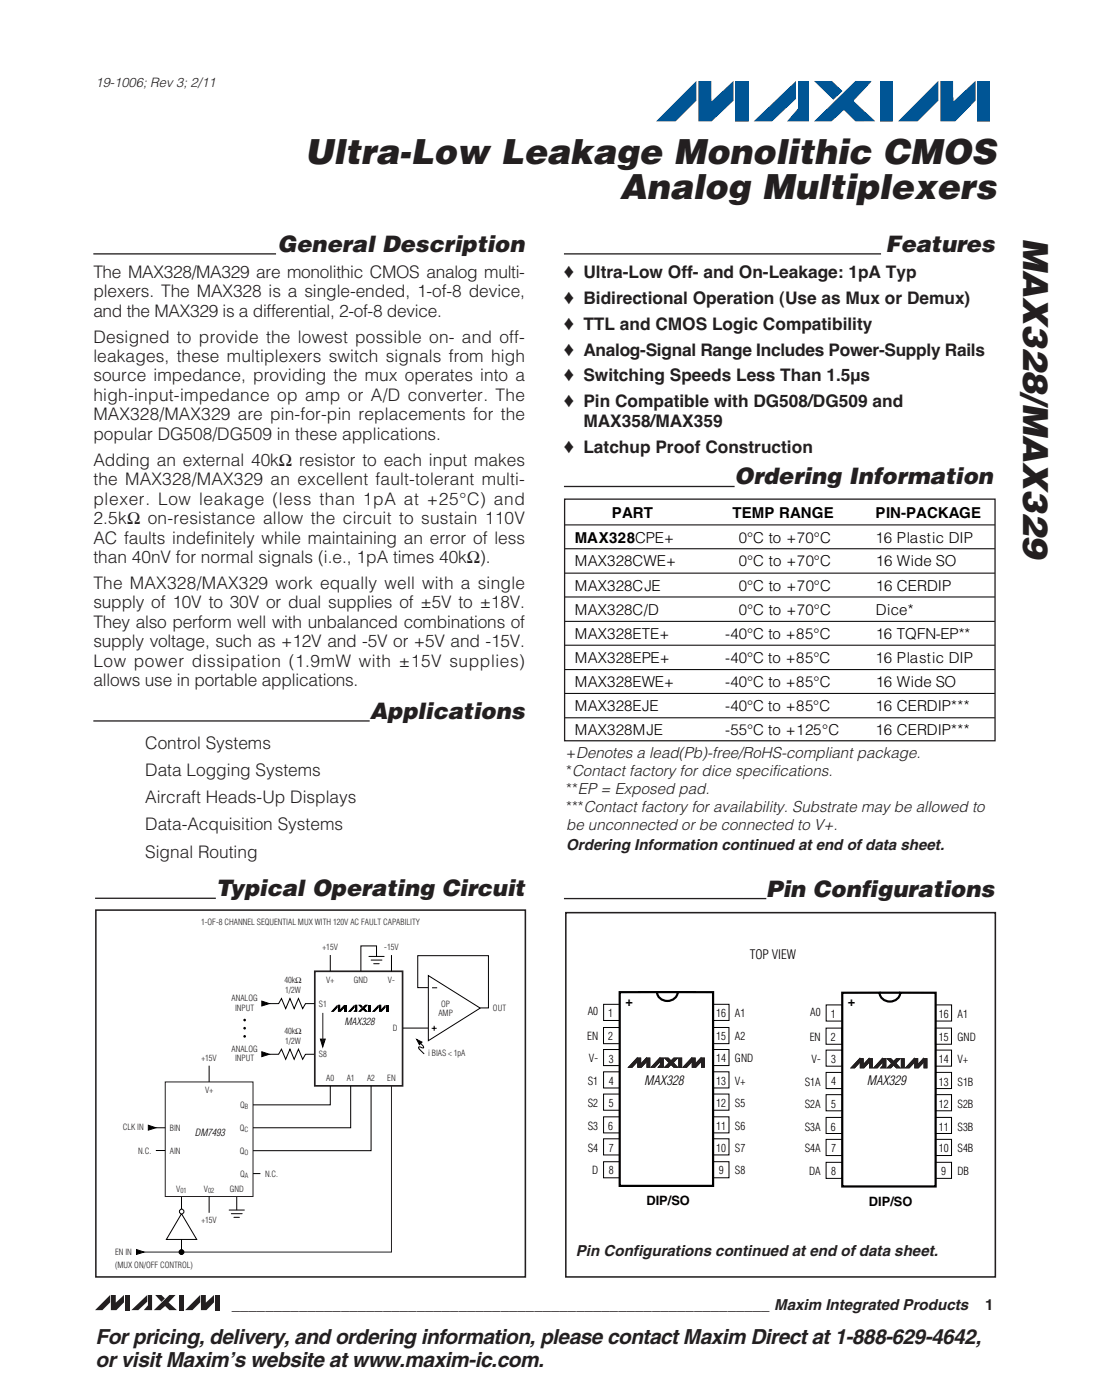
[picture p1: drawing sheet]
<svg xmlns="http://www.w3.org/2000/svg" width="216mm" height="274mm" viewBox="0 0 216 274" stroke-linecap="round" stroke-linejoin="round" font-family="sans-serif">
<defs><g id="words">
<g font-size="6.9" fill="#231f20">
<text x="59.7" y="32.1">Ultra-Low Leakage Monolithic CMOS</text>
<text x="121.4" y="38.9">Analog Multiplexers</text>
<text x="200.4" y="46.6" transform="rotate(90 200.4 46.6)">MAX328/MAX329</text>
</g>
<g font-size="4.5" fill="#231f20">
<text x="54.4" y="49.3">General Description</text>
<text x="173.5" y="49.3">Features</text>
<text x="143.9" y="94.9">Ordering Information</text>
<text x="72.4" y="140.9">Applications</text>
<text x="42.3" y="175.6">Typical Operating Circuit</text>
<text x="150.1" y="175.7">Pin Configurations</text>
</g>
<g font-size="4.2" fill="#231f20">
<text x="18.7" y="263.3">For pricing, delivery, and ordering information, please contact Maxim Direct at 1-888-629-4642,</text>
<text x="18.7" y="267.9">or visit Maxim’s website at www.maxim-ic.com.</text>
</g>
<g font-size="3.4" fill="#231f20">
<text x="18.3" y="54.4">The MAX328/MA329 are monolithic CMOS analog multi-</text>
<text x="18.3" y="58.2">plexers. The MAX328 is a single-ended, 1-of-8 device,</text>
<text x="110.5" y="54.4">♦ Ultra-Low Off- and On-Leakage: 1pA Typ</text>
<text x="110.5" y="59.5">♦ Bidirectional Operation (Use as Mux or Demux)</text>
<text x="18.3" y="62">and the MAX329 is a differential, 2-of-8 device.</text>
<text x="110.5" y="64.6">♦ TTL and CMOS Logic Compatibility</text>
<text x="18.3" y="67.1">Designed to provide the lowest possible on- and off-</text>
<text x="18.3" y="70.9">leakages, these multiplexers switch signals from high</text>
<text x="110.5" y="69.7">♦ Analog-Signal Range Includes Power-Supply Rails</text>
<text x="18.3" y="74.7">source impedance, providing the mux operates into a</text>
<text x="110.5" y="74.7">♦ Switching Speeds Less Than 1.5µs</text>
<text x="18.3" y="78.6">high-input-impedance op amp or A/D converter. The</text>
<text x="18.3" y="82.4">MAX328/MAX329 are pin-for-pin replacements for the</text>
<text x="110.5" y="79.8">♦ Pin Compatible with DG508/DG509 and</text>
<text x="114.3" y="83.6">MAX358/MAX359</text>
<text x="18.3" y="86.2">popular DG508/DG509 in these applications.</text>
<text x="110.5" y="88.7">♦ Latchup Proof Construction</text>
<text x="18.3" y="95.1">the MAX328/MAX329 an excellent fault-tolerant multi-</text>
<text x="18.3" y="91.3">Adding an external 40kΩ resistor to each input makes</text>
<text x="18.3" y="98.9">plexer. Low leakage (less than 1pA at +25°C) and</text>
<text x="18.3" y="102.7">2.5kΩ on-resistance allow the circuit to sustain 110V</text>
<text x="18.3" y="106.5">AC faults indefinitely while maintaining an error of less</text>
<text x="18.3" y="110.3">than 40nV for normal signals (i.e., 1pA times 40kΩ).</text>
<text x="18.3" y="115.4">The MAX328/MAX329 work equally well with a single</text>
<text x="18.3" y="119.2">supply of 10V to 30V or dual supplies of ±5V to ±18V.</text>
<text x="18.3" y="123">They also perform well with unbalanced combinations of</text>
<text x="18.3" y="126.8">supply voltage, such as +12V and -5V or +5V and -15V.</text>
<text x="18.3" y="130.6">Low power dissipation (1.9mW with ±15V supplies)</text>
<text x="18.3" y="134.4">allows use in portable applications.</text>
<text x="28.4" y="146.7">Control Systems</text>
<text x="28.4" y="152">Data Logging Systems</text>
<text x="28.4" y="157.4">Aircraft Heads-Up Displays</text>
<text x="28.4" y="162.7">Data-Acquisition Systems</text>
<text x="28.4" y="168">Signal Routing</text>
</g>
<g font-size="3" fill="#231f20">
<text x="110.9" y="148.5">+Denotes a lead(Pb)-free/RoHS-compliant package.</text>
<text x="110.9" y="152.1">*Contact factory for dice specifications.</text>
<text x="110.9" y="155.6">**EP = Exposed pad.</text>
<text x="110.9" y="159.2">***Contact factory for availability. Substrate may be allowed to</text>
<text x="110.9" y="162.7">be unconnected or be connected to V+.</text>
<text x="110.9" y="166.5">Ordering Information continued at end of data sheet.</text>
<text x="112.8" y="246">Pin Configurations continued at end of data sheet.</text>
<text x="45.4" y="256.7">________________________________________________________________ Maxim Integrated Products</text>
<text x="193" y="256.7">1</text>
</g>
<g font-size="2.9">
<text x="119.8" y="101.4">PART</text>
<text x="143.5" y="101.4">TEMP RANGE</text>
<text x="171.6" y="101.4">PIN-PACKAGE</text>
<text x="112.6" y="106.3">MAX328CPE+</text>
<text x="144.7" y="106.3">0°C to +70°C</text>
<text x="171.5" y="106.3">16 Plastic DIP</text>
<text x="112.6" y="111">MAX328CWE+</text>
<text x="144.7" y="111">0°C to +70°C</text>
<text x="171.6" y="111">16 Wide SO</text>
<text x="112.6" y="115.8">MAX328CJE</text>
<text x="144.7" y="115.8">0°C to +70°C</text>
<text x="171.6" y="115.8">16 CERDIP</text>
<text x="112.6" y="120.4">MAX328C/D</text>
<text x="112.6" y="125.2">MAX328ETE+</text>
<text x="142.1" y="125.2">-40°C to +85°C</text>
<text x="144.7" y="120.4">0°C to +70°C</text>
<text x="171.6" y="125.2">16 TQFN-EP**</text>
<text x="171.6" y="120.4">Dice*</text>
<text x="112.6" y="129.9">MAX328EPE+</text>
<text x="142.1" y="129.9">-40°C to +85°C</text>
<text x="171.6" y="129.9">16 Plastic DIP</text>
<text x="112.6" y="134.7">MAX328EWE+</text>
<text x="142.1" y="134.7">-40°C to +85°C</text>
<text x="171.6" y="134.7">16 Wide SO</text>
<text x="112.6" y="139.3">MAX328EJE</text>
<text x="142.1" y="139.3">-40°C to +85°C</text>
<text x="171.5" y="139.3">16 CERDIP***</text>
<text x="112.6" y="144.1">MAX328MJE</text>
<text x="142.1" y="144.1">-55°C to +125°C</text>
<text x="171.5" y="144.1">16 CERDIP***</text>
</g>
<text font-size="2.6" fill="#231f20" x="18.7" y="17.1">19-1006; Rev 3; 2/11</text>
<g font-size="2.5">
<text x="146.9" y="187.9">TOP VIEW</text>
<text x="122.5" y="197.1">+</text>
<text x="166.1" y="197.2">+</text>
<text x="126.2" y="212.5">MAX328</text>
<text x="169.8" y="212.7">MAX329</text>
<text x="126.6" y="236.1">DIP/SO</text>
<text x="170.2" y="236.2">DIP/SO</text>
</g>
<g font-size="2.2">
<text x="115" y="203.9">EN</text>
<text x="115.1" y="199">A0</text>
<text x="119.2" y="199.4">1</text>
<text x="119.2" y="203.9">2</text>
<text x="140.3" y="199.4">16</text>
<text x="140.3" y="203.9">15</text>
<text x="144" y="199.4">A1</text>
<text x="144" y="203.9">A2</text>
<text x="158.6" y="204">EN</text>
<text x="158.7" y="199.1">A0</text>
<text x="162.8" y="199.5">1</text>
<text x="162.8" y="204">2</text>
<text x="183.9" y="199.5">16</text>
<text x="183.9" y="204">15</text>
<text x="187.6" y="199.5">A1</text>
<text x="187.6" y="204">GND</text>
<text x="115.4" y="208.2">V-</text>
<text x="119.3" y="208.2">3</text>
<text x="140.3" y="208.2">14</text>
<text x="144" y="208.2">GND</text>
<text x="159" y="208.3">V-</text>
<text x="162.9" y="208.3">3</text>
<text x="183.9" y="208.3">14</text>
<text x="187.6" y="208.3">V+</text>
<text x="115.1" y="212.6">S1</text>
<text x="119.3" y="212.6">4</text>
<text x="140.3" y="212.6">13</text>
<text x="144" y="212.6">V+</text>
<text x="157.7" y="212.7">S1A</text>
<text x="162.9" y="212.7">4</text>
<text x="183.9" y="212.7">13</text>
<text x="187.6" y="212.7">S1B</text>
<text x="115.1" y="221.4">S3</text>
<text x="115.1" y="217">S2</text>
<text x="119.2" y="221.4">6</text>
<text x="119.3" y="217">5</text>
<text x="140.3" y="217">12</text>
<text x="140.3" y="221.4">11</text>
<text x="144" y="217">S5</text>
<text x="144" y="221.4">S6</text>
<text x="157.7" y="221.5">S3A</text>
<text x="157.7" y="217.1">S2A</text>
<text x="162.8" y="221.5">6</text>
<text x="162.9" y="217.1">5</text>
<text x="183.9" y="217.1">12</text>
<text x="183.9" y="221.5">11</text>
<text x="187.6" y="217.1">S2B</text>
<text x="187.6" y="221.5">S3B</text>
<text x="115.1" y="225.7">S4</text>
<text x="119.3" y="225.7">7</text>
<text x="140.3" y="225.7">10</text>
<text x="144" y="225.7">S7</text>
<text x="157.7" y="225.8">S4A</text>
<text x="162.9" y="225.8">7</text>
<text x="183.9" y="225.8">10</text>
<text x="187.6" y="225.8">S4B</text>
<text x="116" y="230.1">D</text>
<text x="119.3" y="230.1">8</text>
<text x="140.8" y="230.1">9</text>
<text x="144" y="230.1">S8</text>
<text x="158.5" y="230.2">DA</text>
<text x="162.9" y="230.2">8</text>
<text x="184.4" y="230.2">9</text>
<text x="187.6" y="230.2">DB</text>
</g>
<g font-size="1.9">
<text x="67.5" y="200.9">MAX328</text>
<text x="38.2" y="222.5">DM7493</text>
</g>
<g font-size="1.7" fill="#231f20">
<text x="39.4" y="181.3">1-OF-8 CHANNEL SEQUENTIAL MUX WITH 120V AC FAULT CAPABILITY</text>
<text x="63.2" y="186.2">+15V</text>
<text x="75.3" y="186.2">-15V</text>
<text x="45.4" y="196.2">ANALOG</text>
<text x="55.7" y="192.7">40kΩ</text>
<text x="55.8" y="194.6">1/2W</text>
<text x="62.5" y="197.3">S1</text>
<text x="63.9" y="192.5">V+</text>
<text x="69.3" y="192.5">GND</text>
<text x="76" y="192.5">V-</text>
<text x="86.4" y="197.2">OP</text>
<text x="46" y="198.1">INPUT</text>
<text x="55.7" y="202.6">40kΩ</text>
<text x="77" y="202">D</text>
<text x="85.9" y="199.2">AMP</text>
<text x="96.6" y="198.1">OUT</text>
<text x="39.5" y="207.8">+15V</text>
<text x="45.4" y="206.1">ANALOG</text>
<text x="46" y="208">INPUT</text>
<text x="55.8" y="204.5">1/2W</text>
<text x="62.5" y="207.1">S8</text>
<text x="83.9" y="207">i BIAS &lt; 1pA</text>
<text x="40.2" y="214.1">V+</text>
<text x="63.9" y="211.9">A0</text>
<text x="67.9" y="211.9">A1</text>
<text x="71.9" y="211.9">A2</text>
<text x="75.9" y="211.9">EN</text>
<text x="24" y="221.5">CLK IN</text>
<text x="33.3" y="221.6">BIN</text>
<text x="47" y="221.6">Q</text>
<text x="47.1" y="217.1">Q</text>
<text x="27.1" y="226">N.C.</text>
<text x="33.3" y="226">AIN</text>
<text x="47" y="226.1">Q</text>
<text x="34.5" y="233.6">V</text>
<text x="39.9" y="233.6">V</text>
<text x="45" y="233.6">GND</text>
<text x="47.1" y="230.6">Q</text>
<text x="51.9" y="230.5">N.C.</text>
<text x="39.5" y="239.6">+15V</text>
<text x="22.6" y="245.9">EN IN</text>
<text x="22.6" y="248.4">(MUX ON/OFF CONTROL)</text>
</g>
<g font-size="1.4" fill="#231f20">
<text x="47.9" y="221.8">C</text>
<text x="48" y="217.4">B</text>
<text x="47.9" y="226.3">O</text>
<text x="35.4" y="233.8">01</text>
<text x="40.8" y="233.8">02</text>
<text x="48" y="230.8">A</text>
</g>
</g></defs>
<path d="M18.3 49.7h35.8M110.5 49.7h62.1M18.3 141.3h54.1" fill="none" stroke="#231f20" stroke-width=".26"/>
<path d="M18.6 251.9h26v5.1h-26z" fill="#fff"/>
<g fill="#231f20">
<path d="M25.7 256.7l3.2-3-.1 1.4-1.7 1.6z"/>
<path d="M29 253.7h.8v3h-1.6l.8-.9z"/>
<path d="M30.4 253.7h1.2l.7 .7-.7 .7z"/>
<path d="M30.1 256.7l3.1-3h1.2l-1.4 1.5 1.7 1.5h-1.5l-.8-.8-1 .8z"/>
<path d="M21.6 253.7v1.5l-1.5 1.5h-1.5z"/>
<path d="M21.7 253.7l1 .1v1.5l1.6-1.6v1.5l-1.5 1.5h-1.1z"/>
<path d="M24.4 253.8h1v2.9h-1z"/>
<path d="M35 253.8h.9v2.9h-.9z"/>
<path d="M39.2 253.7v1.5l-1.5 1.5h-1.4z"/>
<path d="M39.4 253.8l.9-.1v1.5l1.6-1.5v1.5l-1.5 1.5h-1z"/>
<path d="M42.1 253.7h.9v3h-.9z"/>
</g>
<path d="M165 194.5h7.3a2.04 2.04 0 0 0 2 1.7 2.04 2.04 0 0 0 2.1-1.7h6.9v38h-18.3z" fill="#fff" stroke="#000" stroke-width=".43"/>
<path d="M172.3 194.5h4.1" fill="none" stroke="#000" stroke-width=".43"/>
<g fill="none" stroke="#000" stroke-width=".2">
<path d="M118.3 196.8h3.1v3.2h-3.1zM139.7 196.8h3.1v3.2h-3.1zM118.2 201.3h3.2v3.2h-3.2zM118.2 218.8h3.2v3.2h-3.2zM118.2 205.6h3.2v3.2h-3.2zM118.2 210h3.2v3.2h-3.2zM118.2 214.4h3.2v3.1h-3.2zM139.7 201.3h3.1v3.2h-3.1zM139.7 218.8h3.1v3.2h-3.1zM139.7 205.6h3.1v3.2h-3.1zM139.7 210h3.1v3.2h-3.1zM139.7 214.4h3.1v3.1h-3.1z"/>
<path d="M118.2 223.1h3.2v3.2h-3.2zM118.2 227.6h3.2v3.2h-3.2zM139.7 223.1h3.1v3.2h-3.1zM139.7 227.6h3.1v3.2h-3.1z"/>
</g>
<path d="M121.4 194.4h7.3a2.04 2.04 0 0 0 2 1.7 2.04 2.04 0 0 0 2.1-1.7h6.9v38h-18.3z" fill="#fff" stroke="#000" stroke-width=".43"/>
<g fill="#231f20" stroke="#231f20" stroke-width=".2">
<path d="M124.8 207.3v.8l-1 1h-.7z"/>
<path d="M124.9 207.3h.6v1.2l1.1-1.2v.8l-.9 1h-.8z"/>
<path d="M126.7 207.3h.6v1.8h-.6z"/>
<path d="M129.2 207.3v.8l-.9 1h-.7z"/>
<path d="M129.4 207.3h.5v1.8h-.9l.4-.4z"/>
<path d="M132 207.3h.7l-.8 .9 .8 .9h-.7l-.5-.5-.6 .5h-.7z"/>
<path d="M130.2 207.3h.7l.5 .5-.4 .3z"/>
<path d="M133 207.3h.5v1.8h-.5z"/>
<path d="M135.5 207.3v.8l-1 1h-.7z"/>
<path d="M135.6 207.3h.6v1.2l1.1-1.2v.8l-1 1h-.7z"/>
<path d="M137.4 207.3h.6v1.8h-.6z"/>
<path d="M168.4 207.4v.8l-1 1h-.7z"/>
<path d="M168.5 207.4h.6v1.2l1.1-1.2v.8l-.9 1h-.8z"/>
<path d="M170.4 207.4h.5v1.8h-.5z"/>
<path d="M172.8 207.4v.8l-.9 1h-.7z"/>
<path d="M173 207.4h.5v1.8h-.9l.4-.4z"/>
<path d="M175.6 207.4h.7l-.8 .9 .8 .9h-.7l-.5-.5-.6 .5h-.7z"/>
<path d="M173.8 207.4h.7l.5 .5-.4 .3z"/>
<path d="M176.6 207.4h.5v1.8h-.5z"/>
<path d="M179.1 207.4v.8l-1 1h-.7z"/>
<path d="M179.2 207.4h.6v1.2l1.1-1.2v.8l-1 1h-.7z"/>
<path d="M181 207.4h.6v1.8h-.6z"/>
</g>
<path d="M128.7 194.4h4.1" fill="none" stroke="#000" stroke-width=".43"/>
<g fill="none" stroke="#000" stroke-width=".2">
<path d="M161.9 196.9h3.1v3.2h-3.1zM183.3 196.9h3.1v3.2h-3.1zM82.2 204.3l.6 .5 .2 .5-.8-.2-.2 .3 1.1 1.1M161.8 201.5h3.2v3.1h-3.2zM161.8 219h3.2v3.1h-3.2zM161.8 205.8h3.2v3.1h-3.2zM161.8 210.1h3.2v3.2h-3.2zM161.8 214.5h3.2v3.2h-3.2zM183.3 201.4h3.1v3.2h-3.1zM183.3 218.9h3.1v3.2h-3.1zM183.3 205.8h3.1v3.1h-3.1zM183.3 210.1h3.1v3.2h-3.1z"/>
<path d="M183.3 214.5h3.1v3.2h-3.1zM35.6 234.4v10.9M44.9 237.1h3M45.3 237.8h2.1M45.8 238.5h1.1M46.4 234.4v2.7M161.8 223.3h3.2v3.1h-3.2zM161.8 227.8h3.2v3.1h-3.2zM183.3 223.3h3.1v3.1h-3.1zM183.3 227.7h3.1v3.2h-3.1z"/>
</g>
<path d="M110.9 178.8h84.1v71.4h-84.1z" fill="none" stroke="#231f20" stroke-width=".3"/>
<path d="M110.5 95.3h33.4M110.5 176.1h39.6" fill="none" stroke="#231f20" stroke-width=".26"/>
<path d="M51.3 206.1l1.5 .5-1.5 .4zM62.8 203.6h.9l-.5 1.5zM81.6 203.7l1.1 .5-.5 .5z" fill="#000" stroke="#000" stroke-width=".2"/>
<path d="M66.1 196.9v.6l-.7 .7h-.5zM66.2 196.9h.4v.9l.9-.9v.6l-.8 .7h-.5zM67.6 196.9h.4v1.3h-.4zM69.4 196.9v.6l-.7 .7h-.5zM69.6 196.9h.4v1.3h-.8l.4-.3zM71.5 196.9h.6l-.7 .7 .7 .6h-.6l-.4-.4-.4 .4h-.5zM70.2 196.9h.5l.3 .3-.2 .3zM72.3 196.9h.4v1.3h-.4zM74.2 196.9v.6l-.8 .7h-.5zM74.2 196.9h.5v.9l.8-.9v.6l-.7 .7h-.6zM75.6 196.9h.4v1.3h-.4z" fill="#000"/>
<g fill="#fff" stroke="#000" stroke-width=".2">
<path d="M35.6 237.8l2.9 5.1h-5.9z"/>
<circle cx="35.6" cy="237.4" r=".46"/>
</g>
<g fill="#000">
<circle cx="47.9" cy="199.9" r=".26"/>
<circle cx="47.9" cy="201.5" r=".26"/>
<circle cx="47.9" cy="203.1" r=".26"/>
</g>
<path d="M83.9 193.5h-2.1v-6.2h13.9v10.2h-1.6M52.8 206.6h1.8l.5-1 .9 2 .8-2 .8 2 .9-2 .8 2 .6-1h1.8M78.9 201.4h5" fill="none" stroke="#000" stroke-width=".2"/>
<path d="M63.2 198.5v5.7" fill="none" stroke="#231f20" stroke-width=".2"/>
<path d="M61.7 190.3h17.2v22.5h-17.2z" fill="none" stroke="#231f20" stroke-width=".33"/>
<path d="M83.9 191.2l10.2 6.3-10.2 6.4z" fill="#fff" stroke="#000" stroke-width=".2"/>
<g fill="none" stroke="#000" stroke-width=".2">
<path d="M52.8 196.7h1.8l.5-1 .9 1.9 .8-1.9 .8 1.9 .9-1.9 .8 1.9 .6-.9h1.8M64.7 187.1v3.2M72.3 187.4h3M72.7 188.1h2.1M73.2 188.8h1.1M73.8 187.4v-2.1h-3.1v5M76.7 187.1v3.2M84.6 193.5h1M41 208.8v3.2M64.7 212.8v3.7h-15.1M68.7 212.8v8.2h-19.1M72.7 212.8v12.7h-23.1"/>
<path d="M84.6 201.5h1M85.1 201v1M30.5 225.4h1.9M30.5 221h1.9M41 234.4v3.2M49.6 230h1.4"/>
</g>
<g fill="#000" stroke="#000" stroke-width=".2">
<path d="M51.3 196.2l1.5 .5-1.5 .4zM29.1 220.5l1.4 .5-1.4 .4zM26.7 244.8l1.5 .5-1.5 .5z"/>
<circle cx="35.6" cy="245.3" r=".47"/>
</g>
<path d="M32.4 212h17.2v22.4h-17.2zM76.7 212.8v32.5h-48.5" fill="none" stroke="#231f20" stroke-width=".2"/>
<path d="M18.8 178.3h84.1v71.9h-84.1z" fill="none" stroke="#231f20" stroke-width=".3"/>
<path d="M18.6 176h23.7" fill="none" stroke="#231f20" stroke-width=".26"/>
<path d="M110.6 97.8h84.3v47.3h-84.3z" fill="#fff"/>
<path d="M110.6 102.9h84.3M110.6 107.5h84.3M110.6 112.3h84.3M110.6 117h84.3M110.6 121.8h84.3M110.6 126.4h84.3M110.6 131.2h84.3M110.6 135.9h84.3M110.6 140.6h84.3" fill="none" stroke="#000" stroke-width=".2"/>
<path d="M110.6 97.8h84.3v47.3h-84.3z" fill="none" stroke="#231f20" stroke-width=".25"/>
<g fill="#005595">
<path d="M147.6 23.8l8.4-7.9v3.5l-4.8 4.4z"/>
<path d="M156.3 15.9h2.2v7.9h-4.3l2.1-2.5z"/>
<path d="M159.5 15.9h3.5l2.1 1.9-1.8 1.7z"/>
<path d="M159.4 23.8l8.2-8h3.3l-3.7 4 4.4 4h-4l-2.2-2.2-2.5 2.2z"/>
<path d="M136.4 15.9v3.8l-4.1 4.1h-3.8z"/>
<path d="M136.8 15.9h2.6v4l4.3-4.1v3.9l-4.3 4.1h-2.6z"/>
<path d="M144.1 15.9h2.6v7.9h-2.6z"/>
<path d="M172.5 15.9h2.5v7.9h-2.5z"/>
<path d="M183.9 15.8v3.9l-4.1 4.1h-3.9z"/>
<path d="M184.2 15.9l2.6-.1v4.1l4.3-4.1v3.9l-4 4.1h-2.9z"/>
<path d="M191.5 15.8h2.5v8h-2.5z"/>
</g>
<use href="#words"/>
</svg>
